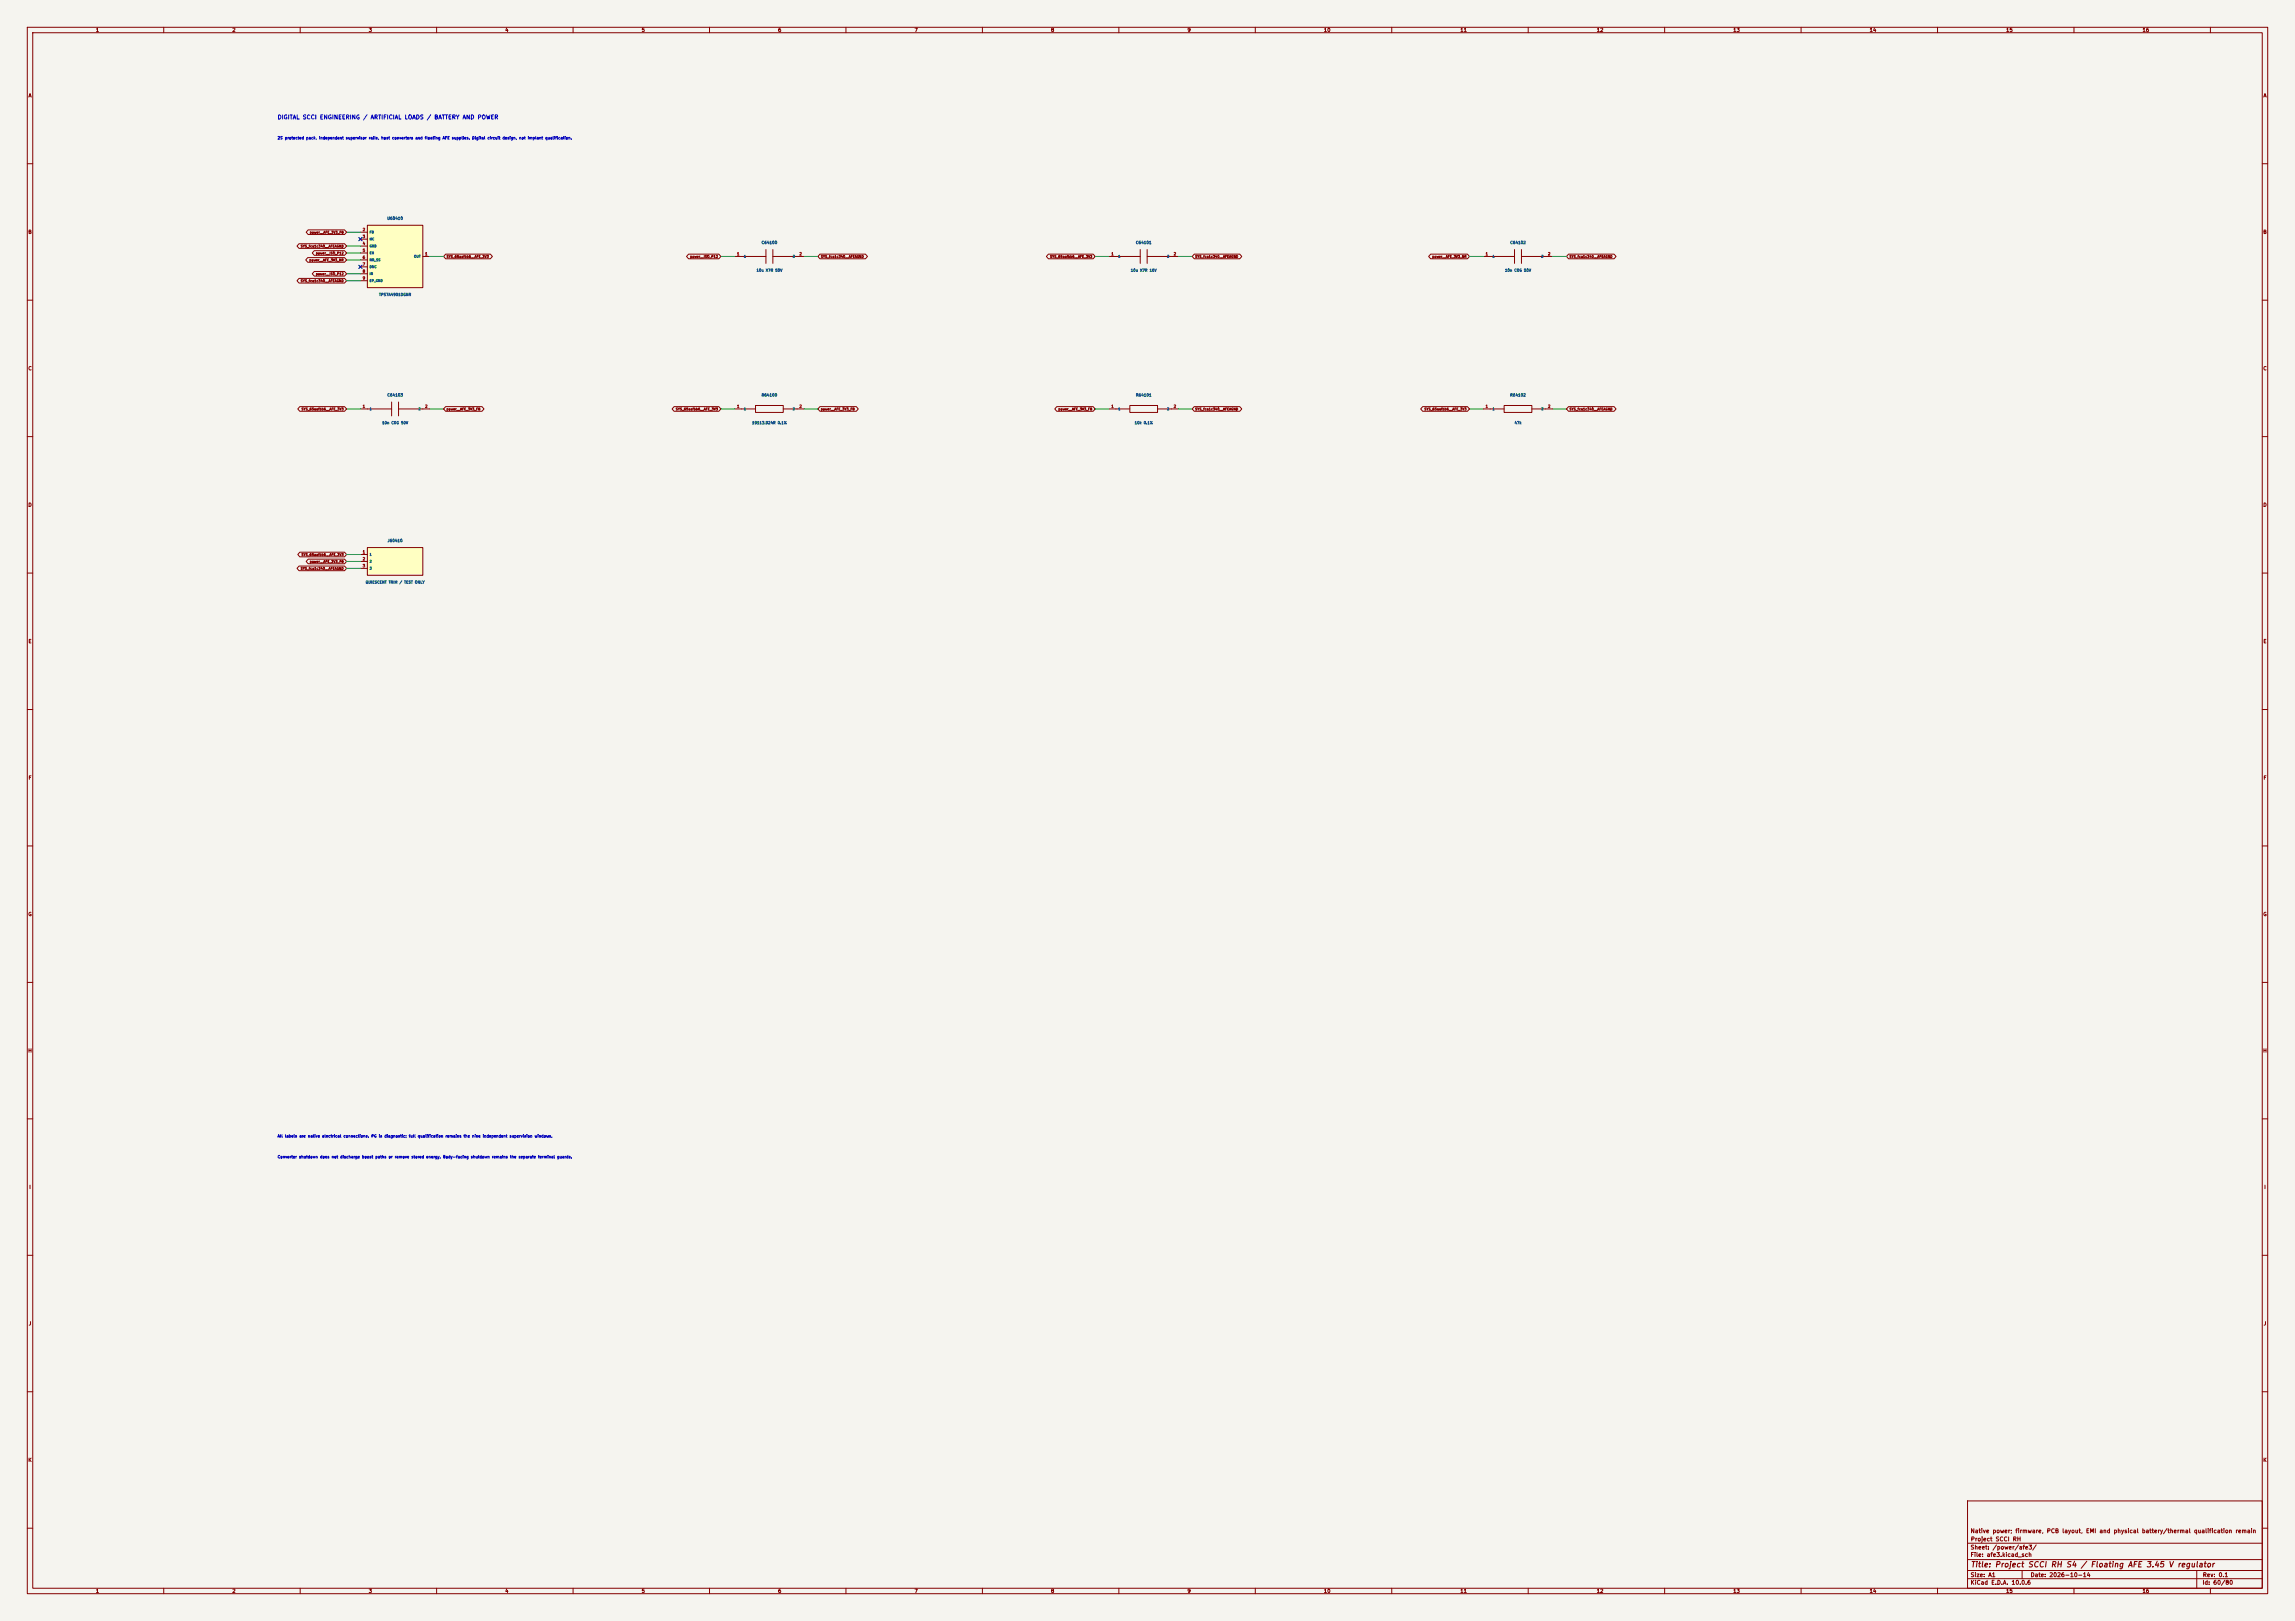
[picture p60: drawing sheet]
<svg xmlns="http://www.w3.org/2000/svg" width="841mm" height="594mm" viewBox="0 0 841 594" stroke-linecap="round" stroke-linejoin="round" font-family="sans-serif">
<defs><g id="words">
<text font-size="2" fill="#840000" x="722" y="574.8">Title: Project SCCI RH S4 / Floating AFE 3.45 V regulator</text>
<text font-size="1.5" fill="#0000c2" x="101.6" y="44.1">DIGITAL SCCI ENGINEERING / ARTIFICIAL LOADS / BATTERY AND POWER</text>
<g font-size="1.5" fill="#840000">
<text x="721.9" y="562.1">Native power; firmware, PCB layout, EMI and physical battery/thermal qualification remain</text>
<text x="721.9" y="568.1">Sheet: /power/afe3/</text>
<text x="722" y="565.1">Project SCCI RH</text>
<text x="721.9" y="570.8">File: afe3.kicad_sch</text>
<text x="721.9" y="581">KiCad E.D.A. 10.0.6</text>
<text x="721.9" y="578.2">Size: A1</text>
<text x="743.9" y="578.2">Date: 2026-10-14</text>
<text x="806.9" y="581">Id: 60/80</text>
<text x="807" y="578.2">Rev: 0.1</text>
</g>
<g font-size="1.3" fill="#840000">
<text x="35" y="12">1</text>
<text x="85" y="12">2</text>
<text x="135" y="12">3</text>
<text x="185" y="12">4</text>
<text x="235" y="12">5</text>
<text x="285" y="12">6</text>
<text x="335" y="12">7</text>
<text x="385" y="12">8</text>
<text x="435" y="12">9</text>
<text x="485" y="12">10</text>
<text x="535" y="12">11</text>
<text x="585" y="12">12</text>
<text x="635" y="12">13</text>
<text x="685" y="12">14</text>
<text x="735" y="12">15</text>
<text x="785" y="12">16</text>
<text x="10.3" y="36">A</text>
<text x="829.3" y="36">A</text>
<text x="10.2" y="86">B</text>
<text x="829.2" y="86">B</text>
<text x="10.2" y="136">C</text>
<text x="829.2" y="136">C</text>
<text x="10.2" y="186">D</text>
<text x="829.2" y="186">D</text>
<text x="10.3" y="236">E</text>
<text x="829.3" y="236">E</text>
<text x="10.3" y="286">F</text>
<text x="829.3" y="286">F</text>
<text x="10.2" y="336">G</text>
<text x="829.2" y="336">G</text>
<text x="10.2" y="386">H</text>
<text x="829.2" y="386">H</text>
<text x="10.6" y="436">I</text>
<text x="829.6" y="436">I</text>
<text x="10.4" y="486">J</text>
<text x="829.4" y="486">J</text>
<text x="10.2" y="536">K</text>
<text x="829.2" y="536">K</text>
<text x="35" y="584">1</text>
<text x="85" y="584">2</text>
<text x="135" y="584">3</text>
<text x="185" y="584">4</text>
<text x="235" y="584">5</text>
<text x="285" y="584">6</text>
<text x="335" y="584">7</text>
<text x="385" y="584">8</text>
<text x="435" y="584">9</text>
<text x="485" y="584">10</text>
<text x="535" y="584">11</text>
<text x="585" y="584">12</text>
<text x="635" y="584">13</text>
<text x="685" y="584">14</text>
<text x="735" y="584">15</text>
<text x="785" y="584">16</text>
</g>
<g font-size="1" fill="#0000c2">
<text x="101.6" y="51.3">2S protected pack, independent supervisor rails, host converters and floating AFE supplies. Digital circuit design, not implant qualification.</text>
<text x="101.6" y="417.1">All labels are native electrical connections. PG is diagnostic; full qualification remains the nine independent supervision windows.</text>
<text x="101.6" y="424.7">Converter shutdown does not discharge boost paths or remove stored energy. Body-facing shutdown remains the separate terminal guards.</text>
</g>
<g font-size="1" fill="#006464">
<text x="141.8" y="80.8">U60410</text>
<text x="279" y="89.7">C64100</text>
<text x="416.1" y="89.7">C64101</text>
<text x="553.3" y="89.7">C64102</text>
<text x="277.1" y="99.8">10u X7R 50V</text>
<text x="414.3" y="99.8">10u X7R 16V</text>
<text x="551.4" y="99.8">10n C0G 50V</text>
<text x="138.8" y="108.7">TPS7A4901DGNR</text>
<text x="141.8" y="145.5">C64103</text>
<text x="279" y="145.5">R64100</text>
<text x="416.1" y="145.5">R64101</text>
<text x="553.3" y="145.5">R64102</text>
<text x="139.9" y="155.7">10n C0G 50V</text>
<text x="275.5" y="155.7">19113.924R 0.1%</text>
<text x="415.7" y="155.7">10k 0.1%</text>
<text x="554.9" y="155.7">47k</text>
<text x="141.9" y="198.9">J60410</text>
<text x="133.9" y="214.1">QUIESCENT TRIM / TEST ONLY</text>
</g>
<g font-size="1" fill="#a90000">
<text x="132.8" y="84.9">2</text>
<text x="132.8" y="87.4">3</text>
<text x="132.8" y="90">4</text>
<text x="132.8" y="92.5">5</text>
<text x="132.8" y="95.1">6</text>
<text x="155.6" y="93.8">1</text>
<text x="269.9" y="93.8">1</text>
<text x="292.8" y="93.8">2</text>
<text x="407.1" y="93.8">1</text>
<text x="430" y="93.8">2</text>
<text x="544.3" y="93.8">1</text>
<text x="567.1" y="93.8">2</text>
<text x="132.8" y="97.6">7</text>
<text x="132.8" y="100.1">8</text>
<text x="132.8" y="102.7">9</text>
<text x="132.8" y="149.7">1</text>
<text x="155.6" y="149.7">2</text>
<text x="269.9" y="149.7">1</text>
<text x="292.8" y="149.7">2</text>
<text x="407.1" y="149.7">1</text>
<text x="430" y="149.7">2</text>
<text x="544.3" y="149.7">1</text>
<text x="567.1" y="149.7">2</text>
<text x="132.8" y="203">1</text>
<text x="132.8" y="205.6">2</text>
<text x="132.8" y="208.1">3</text>
</g>
<g font-size=".9" fill="#840000">
<text x="113.4" y="85.8">power__AFE_3V3_FB</text>
<text x="110.1" y="90.9">SYS_fca1c340__AFEAGND</text>
<text x="113.3" y="96">power__AFE_3V3_NR</text>
<text x="115.7" y="93.4">power__ISO_P12</text>
<text x="163.5" y="94.7">SYS_65aafbb6__AFE_3V3</text>
<text x="252.8" y="94.7">power__ISO_P12</text>
<text x="300.7" y="94.7">SYS_fca1c340__AFEAGND</text>
<text x="384.7" y="94.7">SYS_65aafbb6__AFE_3V3</text>
<text x="437.9" y="94.7">SYS_fca1c340__AFEAGND</text>
<text x="524.8" y="94.7">power__AFE_3V3_NR</text>
<text x="575" y="94.7">SYS_fca1c340__AFEAGND</text>
<text x="115.7" y="101">power__ISO_P12</text>
<text x="110.1" y="103.6">SYS_fca1c340__AFEAGND</text>
<text x="110.4" y="150.6">SYS_65aafbb6__AFE_3V3</text>
<text x="163.5" y="150.6">power__AFE_3V3_FB</text>
<text x="247.5" y="150.6">SYS_65aafbb6__AFE_3V3</text>
<text x="300.7" y="150.6">power__AFE_3V3_FB</text>
<text x="387.8" y="150.6">power__AFE_3V3_FB</text>
<text x="437.9" y="150.6">SYS_fca1c340__AFEAGND</text>
<text x="521.8" y="150.6">SYS_65aafbb6__AFE_3V3</text>
<text x="575" y="150.6">SYS_fca1c340__AFEAGND</text>
<text x="110.4" y="203.9">SYS_65aafbb6__AFE_3V3</text>
<text x="110.1" y="209">SYS_fca1c340__AFEAGND</text>
<text x="113.4" y="206.4">power__AFE_3V3_FB</text>
</g>
<g font-size=".9" fill="#006464">
<text x="135.3" y="85.7">FB</text>
<text x="135.3" y="88.3">NC</text>
<text x="135.3" y="90.8">GND</text>
<text x="135.3" y="93.4">EN</text>
<text x="135.3" y="95.9">NR_SS</text>
<text x="151.6" y="94.6">OUT</text>
<text x="272.5" y="94.6">1</text>
<text x="290.4" y="94.6">2</text>
<text x="409.7" y="94.6">1</text>
<text x="427.6" y="94.6">2</text>
<text x="546.8" y="94.6">1</text>
<text x="564.7" y="94.6">2</text>
<text x="135.3" y="98.4">DNC</text>
<text x="135.3" y="101">IN</text>
<text x="135.3" y="103.5">EP_GND</text>
<text x="135.3" y="150.5">1</text>
<text x="153.2" y="150.5">2</text>
<text x="272.5" y="150.5">1</text>
<text x="290.4" y="150.5">2</text>
<text x="409.7" y="150.5">1</text>
<text x="427.6" y="150.5">2</text>
<text x="546.8" y="150.5">1</text>
<text x="564.7" y="150.5">2</text>
<text x="135.3" y="203.8">1</text>
<text x="135.3" y="206.4">2</text>
<text x="135.3" y="208.9">3</text>
</g>
</g></defs>
<path d="M0 0h841v594h-841z" fill="#f5f4ef" stroke="#f5f4ef" stroke-width=".37"/>
<g fill="none" stroke="#840000" stroke-width=".37">
<path d="M10 10h821v574h-821zM12 12h817v570h-817zM60 10v2M110 10v2M160 10v2M210 10v2M260 10v2M310 10v2M360 10v2M410 10v2M460 10v2M510 10v2"/>
<path d="M560 10v2M610 10v2M660 10v2M710 10v2M760 10v2M810 10v2M10 60h2M829 60h2M406.4 94h11.4M417.8 91.4v5.1M420.4 94h11.4M420.4 91.4v5.1"/>
<path d="M10 110h2M829 110h2M10 160h2M132.1 149.9h11.4M143.5 147.3v5.1M146 149.9h11.5M146 147.3v5.1M543.6 149.9h7.6M551.2 148.6h10.1v2.5h-10.1zM561.3 149.9h7.7M829 160h2M10 210h2"/>
<path d="M829 210h2M10 260h2M829 260h2M10 310h2M829 310h2M10 360h2M829 360h2M10 410h2M829 410h2M10 460h2M829 460h2M10 510h2"/>
<path d="M829 510h2M10 560h2M721 550h108v32h-108zM829 560h2M721 578.5h108M721 575.5h108M721 571.5h108M721 565.5h108M741 575.5v3M805 575.5v6.5M60 582v2M110 582v2"/>
<path d="M160 582v2M210 582v2M260 582v2M310 582v2M360 582v2M410 582v2M460 582v2M510 582v2M560 582v2M610 582v2M660 582v2M710 582v2"/>
<path d="M760 582v2M810 582v2"/>
</g>
<path d="M134.6 200.7h20.3v10.1h-20.3z" fill="#ffffc2"/>
<path d="M269.2 94h11.5M280.7 91.4v5.1M283.2 94h11.4M283.2 91.4v5.1M269.2 149.9h7.7M276.9 148.6h10.1v2.5h-10.1zM287 149.9h7.6M132.1 203.2h2.5M132.1 205.7h2.5M132.1 208.3h2.5M134.6 200.7h20.3v10.1h-20.3z" fill="none" stroke="#840000" stroke-width=".37"/>
<path d="M134.6 82.5h20.3v22.9h-20.3z" fill="#ffffc2"/>
<g fill="none" stroke="#840000" stroke-width=".37">
<path d="M109.6 89.3h16.7l.7 .9-.7 .8h-16.7l-.8-.8zM112.8 94.4h13.5l.7 .8-.7 .9h-13.5l-.8-.9zM112.9 84.2h13.4l.7 .9-.7 .8h-13.4l-.7-.8zM115.2 91.9h11.1l.7 .8-.7 .9h-11.1l-.8-.9zM115.2 99.5h11.1l.7 .8-.7 .9h-11.1l-.8-.9zM131.7 87.2l.8 .8M131.7 97.4l.8 .8M132.1 85.1h2.5M132.1 87.6h2.5M132.1 90.2h2.5M132.1 92.7h2.5M132.1 95.2h2.5"/>
<path d="M132.1 97.8h2.5M132.5 87.2l-.8 .8M132.5 97.4l-.8 .8M134.6 82.5h20.3v22.9h-20.3zM154.9 94h2.6M163.3 93.1h16.4l.7 .9-.7 .8h-16.4l-.7-.8zM252.3 93.1h11.1l.8 .9-.8 .8h-11.1l-.7-.8zM300.5 93.1h16.6l.8 .9-.8 .8h-16.6l-.8-.8zM384.2 93.1h16.4l.7 .9-.7 .8h-16.4l-.8-.8zM437.6 93.1h16.7l.7 .9-.7 .8h-16.7l-.7-.8zM524.3 93.1h13.4l.8 .9-.8 .8h-13.4l-.8-.8zM543.6 94h11.4"/>
<path d="M555 91.4v5.1M557.5 94h11.5M557.5 91.4v5.1M574.8 93.1h16.7l.7 .9-.7 .8h-16.7l-.8-.8zM109.6 102h16.7l.7 .9-.7 .8h-16.7l-.8-.8zM132.1 100.3h2.5M132.1 102.9h2.5M109.9 149h16.4l.7 .9-.7 .8h-16.4l-.8-.8zM163.3 149h13.3l.8 .9-.8 .8h-13.3l-.7-.8zM247 149h16.4l.8 .9-.8 .8h-16.4l-.7-.8zM300.5 149h13.3l.7 .9-.7 .8h-13.3l-.8-.8zM387.3 149h13.3l.7 .9-.7 .8h-13.3l-.8-.8z"/>
<path d="M406.4 149.9h7.6M414 148.6h10.2v2.5h-10.2zM424.2 149.9h7.6M437.6 149h16.7l.7 .9-.7 .8h-16.7l-.7-.8zM521.3 149h16.4l.8 .9-.8 .8h-16.4l-.7-.8zM574.8 149h16.7l.7 .9-.7 .8h-16.7l-.8-.8zM109.6 207.4h16.7l.7 .9-.7 .8h-16.7l-.8-.8zM109.9 202.3h16.4l.7 .9-.7 .8h-16.4l-.8-.8zM112.9 204.9h13.4l.7 .8-.7 .9h-13.4l-.7-.9z"/>
</g>
<g fill="none" stroke="#009600" stroke-width=".37">
<path d="M127 90.2h5.1M127 92.7h5.1M127 95.2h5.1M127 85.1h5.1M157.5 94h5.1M264.2 94h5M294.6 94h5.1M401.3 94h5.1M431.8 94h5.1M538.5 94h5.1M569 94h5M127 102.9h5.1"/>
<path d="M127 100.3h5.1M127 149.9h5.1M157.5 149.9h5.1M264.2 149.9h5M294.6 149.9h5.1M401.3 149.9h5.1M431.8 149.9h5.1M538.5 149.9h5.1M569 149.9h5M127 203.2h5.1M127 205.7h5.1M127 208.3h5.1"/>
</g>
<path d="M131.5 97.2l1.2 1.2M131.5 87l1.2 1.2M132.7 97.2l-1.2 1.2M132.7 87l-1.2 1.2" fill="none" stroke="#000084" stroke-width=".37"/>
<use href="#words"/>
</svg>
